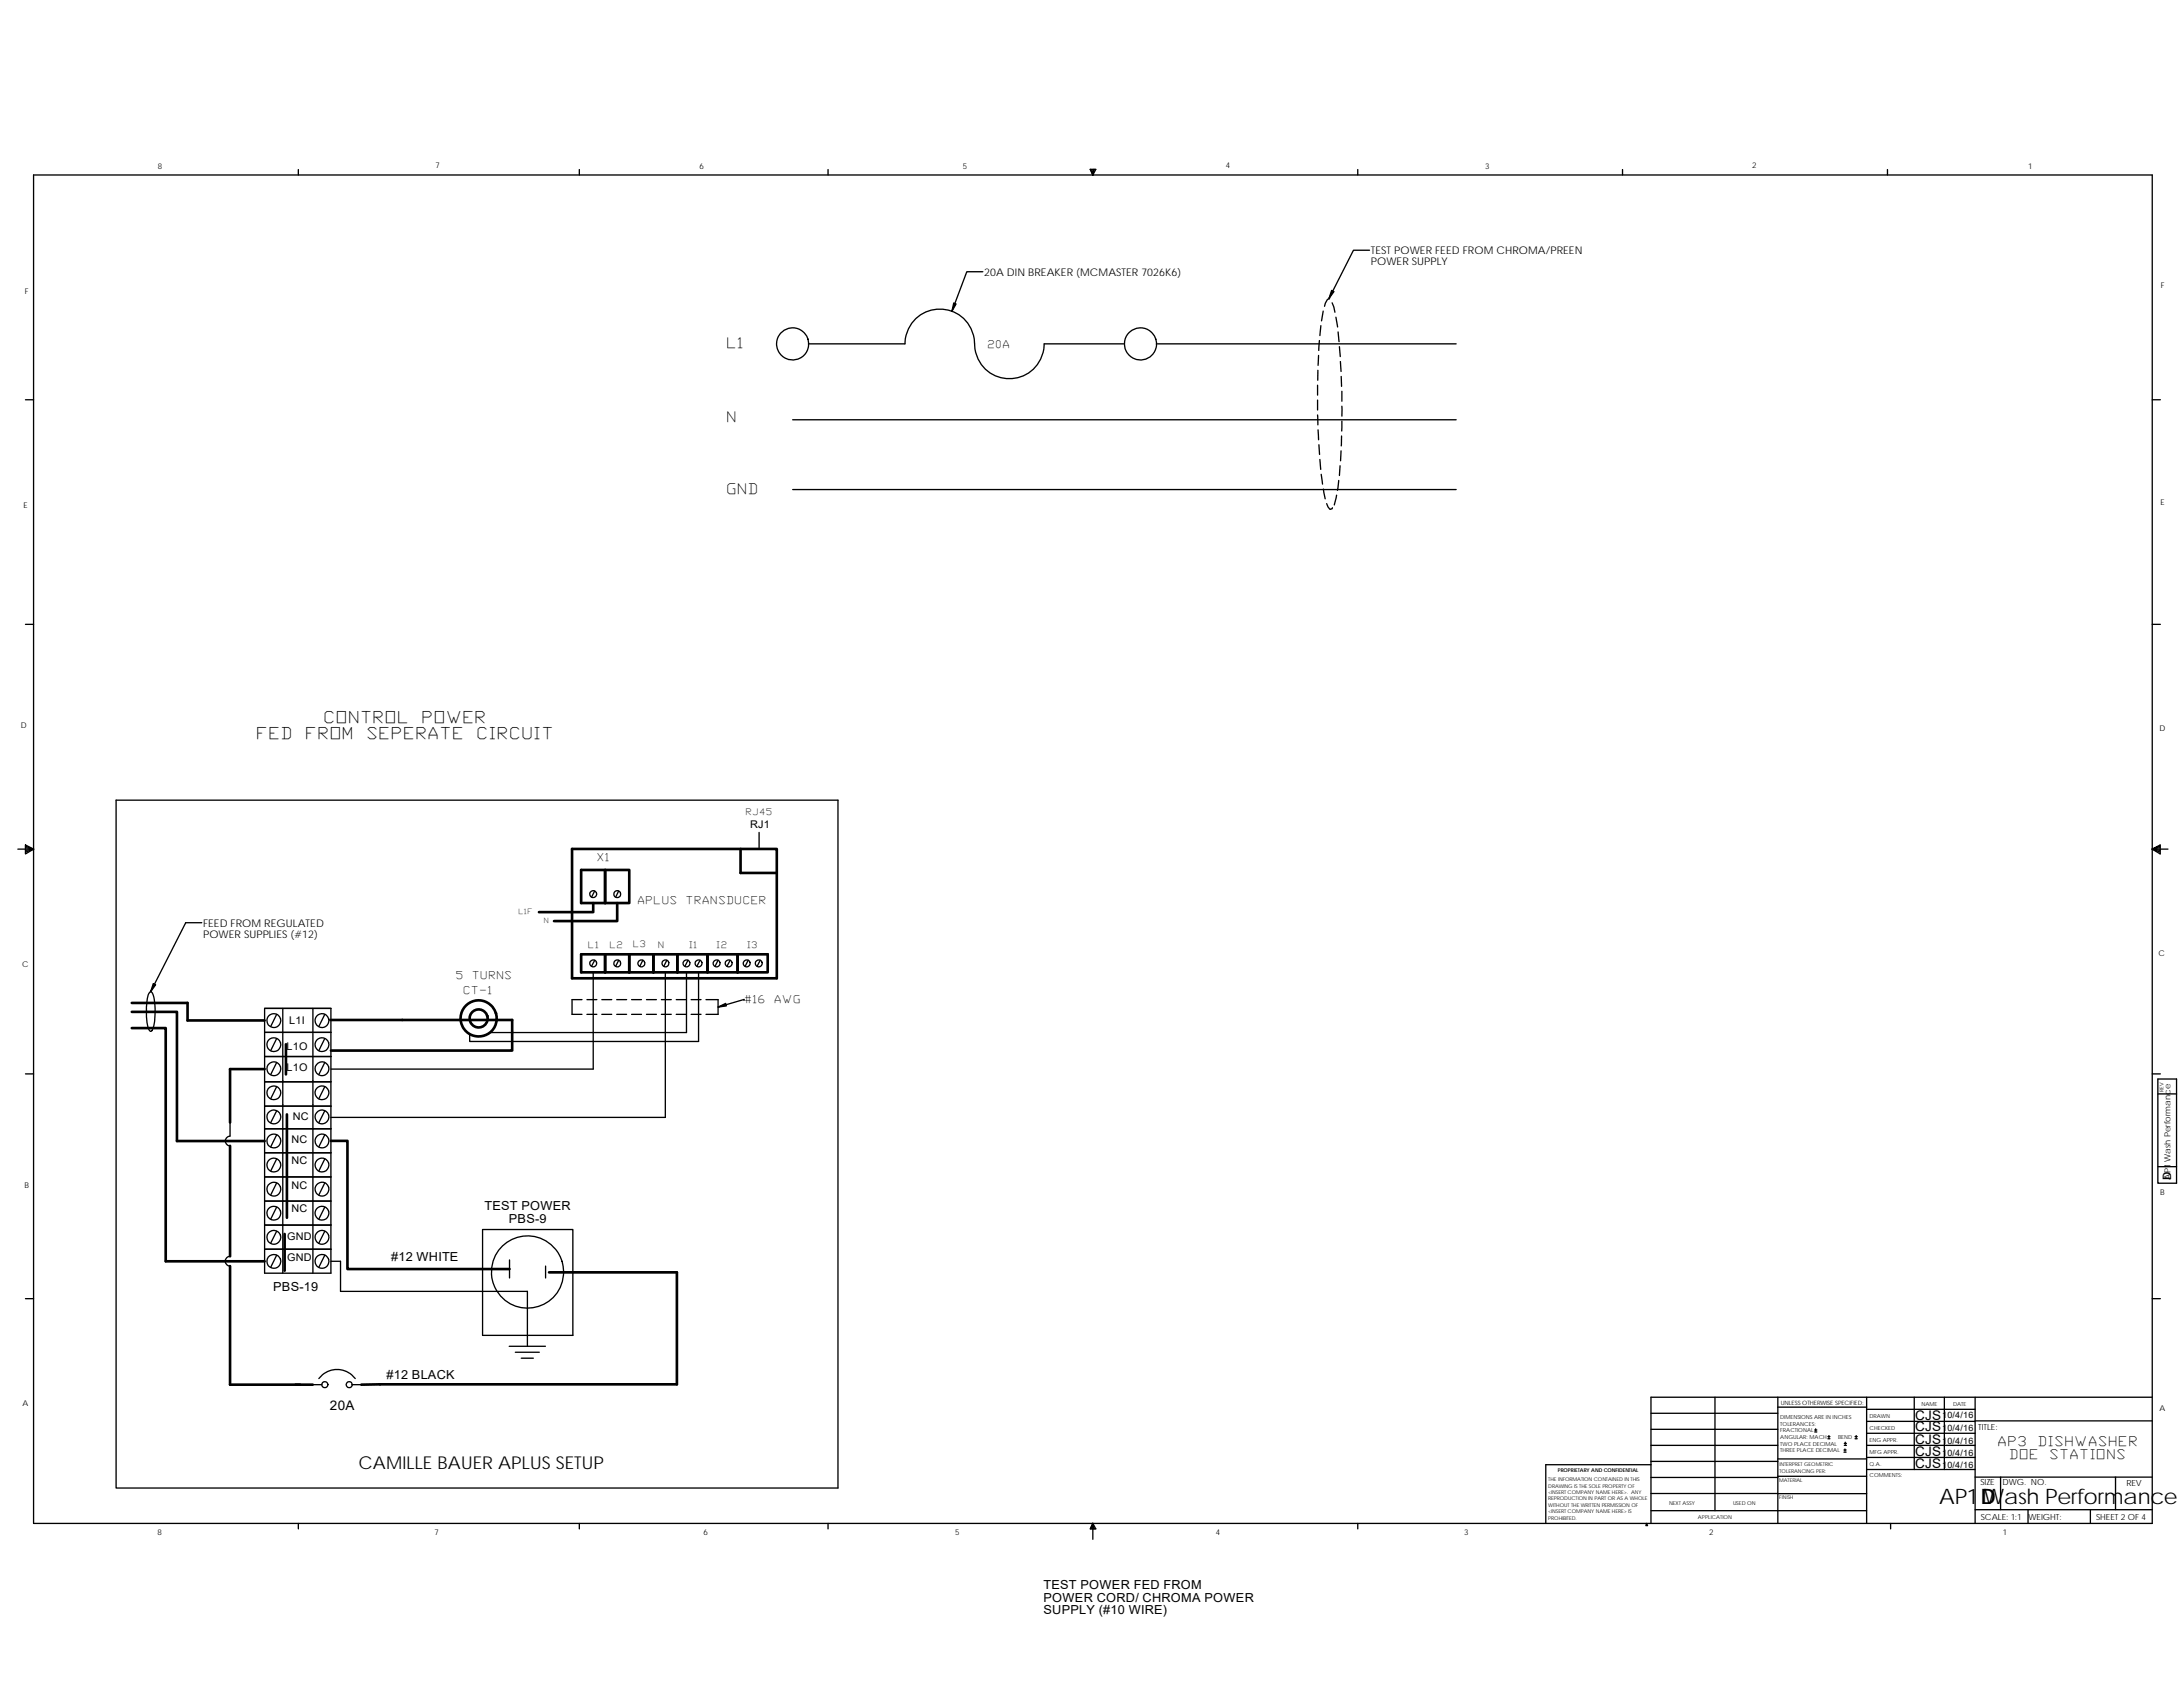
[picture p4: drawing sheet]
<svg xmlns="http://www.w3.org/2000/svg" width="279mm" height="216mm" viewBox="0 0 279 216" stroke-linecap="round" stroke-linejoin="round" font-family="sans-serif">
<defs><g id="words">
<g font-size="2.7">
<text x="248.2" y="192.4">AP1 Wash Performance</text>
<text x="253.5" y="192.5">D</text>
</g>
<text font-size="2.3" x="45.9" y="188">CAMILLE BAUER APLUS SETUP</text>
<g font-size="2.1">
<text x="33" y="94.6">FED</text>
<text x="39.3" y="94.6">FROM</text>
<text x="41.6" y="92.5">CONTROL</text>
<text x="47.1" y="94.6">SEPERATE</text>
<text x="54.2" y="92.5">POWER</text>
<text x="61.2" y="94.6">CIRCUIT</text>
</g>
<g font-size="1.8">
<text x="93.1" y="44.5">L1</text>
<text x="93.1" y="54.1">N</text>
<text x="93.1" y="63.3">GND</text>
</g>
<g font-size="1.7">
<text x="42.2" y="180.5">20A</text>
<text x="245.1" y="184.8">CJS</text>
<text x="245.1" y="183.2">CJS</text>
<text x="245.1" y="181.7">CJS</text>
<text x="255.8" y="185">AP3</text>
<text x="261" y="185">DISHWASHER</text>
<text x="245.1" y="187.9">CJS</text>
<text x="245.1" y="186.3">CJS</text>
<text x="257.3" y="186.7">DOE</text>
<text x="262.5" y="186.7">STATIONS</text>
</g>
<g font-size="1.6">
<text x="62" y="154.9">TEST POWER</text>
<text x="50.1" y="161.3">#12 WHITE</text>
<text x="65.1" y="156.5">PBS-9</text>
<text x="35" y="165.3">PBS-19</text>
<text x="49.5" y="176.4">#12 BLACK</text>
<text x="133.6" y="203.4">TEST POWER FED FROM</text>
<text x="133.6" y="205">POWER CORD/ CHROMA POWER</text>
<text x="133.6" y="206.6">SUPPLY (#10 WIRE)</text>
</g>
<text font-size="1.5" x="277.9" y="151" transform="rotate(-90 277.9 151)">D</text>
<g font-size="1.4">
<text x="126" y="35.3">20A DIN BREAKER (MCMASTER 7026K6)</text>
<text x="175.5" y="32.6">TEST POWER FEED FROM CHROMA/PREEN</text>
<text x="175.5" y="33.9">POWER SUPPLY</text>
<text x="126.5" y="44.5">20A</text>
<text x="96" y="106">RJ1</text>
<text x="76.5" y="110.2">X1</text>
<text x="26" y="118.6">FEED FROM REGULATED</text>
<text x="26" y="120">POWER SUPPLIES (#12)</text>
<text x="81.7" y="115.7">APLUS</text>
<text x="87.9" y="115.7">TRANSDUCER</text>
<text x="58.5" y="125.2">5</text>
<text x="60.6" y="125.2">TURNS</text>
<text x="37" y="131.1">L1I</text>
<text x="59.4" y="127.1">CT-1</text>
<text x="95.4" y="128.4">#16</text>
<text x="99.2" y="128.4">AWG</text>
<text x="36.7" y="134.4">L1O</text>
<text x="36.7" y="137.1">L1O</text>
<text x="37.5" y="143.3">NC</text>
<text x="37.3" y="146.2">NC</text>
<text x="37.3" y="148.9">NC</text>
<text x="37.3" y="155.1">NC</text>
<text x="37.3" y="152.2">NC</text>
<text x="36.7" y="158.7">GND</text>
<text x="36.7" y="161.3">GND</text>
</g>
<g font-size="1.1">
<text x="95.5" y="104.2">RJ45</text>
<text x="75.4" y="121.3">L1</text>
<text x="78.1" y="121.3">L2</text>
<text x="81.1" y="121.2">L3</text>
<text x="84.3" y="121.3">N</text>
<text x="88.3" y="121.3">I1</text>
<text x="91.8" y="121.3">I2</text>
<text x="95.7" y="121.3">I3</text>
<text x="277.8" y="151" transform="rotate(-90 277.8 151)">AP1 Wash Performance</text>
<text x="248.6" y="184.8">10/4/16</text>
<text x="248.6" y="183.2">10/4/16</text>
<text x="248.6" y="181.4">10/4/16</text>
<text x="253.2" y="183">TITLE:</text>
<text x="248.6" y="187.8">10/4/16</text>
<text x="248.6" y="186.3">10/4/16</text>
<text x="253.5" y="190.1">SIZE</text>
<text x="256.3" y="190.1">DWG. NO.</text>
<text x="272.2" y="190.1">REV</text>
<text x="253.5" y="194.5">SCALE: 1:1</text>
<text x="259.6" y="194.5">WEIGHT:</text>
<text x="268.3" y="194.5">SHEET 2 OF 4</text>
</g>
<g font-size="1">
<text x="20.2" y="21.6">8</text>
<text x="55.7" y="21.5">7</text>
<text x="89.5" y="21.6">6</text>
<text x="123.2" y="21.6">5</text>
<text x="156.9" y="21.5">4</text>
<text x="190.1" y="21.6">3</text>
<text x="224.2" y="21.5">2</text>
<text x="259.6" y="21.6">1</text>
<text x="3.2" y="37.6">F</text>
<text x="276.6" y="36.9">F</text>
<text x="3" y="65">E</text>
<text x="276.5" y="64.6">E</text>
<text x="2.6" y="93.2">D</text>
<text x="276.4" y="93.6">D</text>
<text x="2.9" y="123.7">C</text>
<text x="276.2" y="122.4">C</text>
<text x="3.1" y="152.1">B</text>
<text x="276.5" y="153">B</text>
<text x="2.9" y="180">A</text>
<text x="276.4" y="180.6">A</text>
<text x="20.2" y="196.4">8</text>
<text x="55.6" y="196.4">7</text>
<text x="90" y="196.4">6</text>
<text x="122.3" y="196.4">5</text>
<text x="155.6" y="196.4">4</text>
<text x="187.4" y="196.4">3</text>
<text x="218.8" y="196.4">2</text>
<text x="256.3" y="196.4">1</text>
</g>
<g font-size=".9">
<text x="66.4" y="117">L1F</text>
<text x="69.7" y="118.2">N</text>
</g>
<text font-size=".8" x="227.9" y="179.7">UNLESS OTHERWISE SPECIFIED:</text>
<g font-size=".7">
<text x="276.9" y="139.7" transform="rotate(-90 276.9 139.7)">REV</text>
<text x="245.9" y="179.9">NAME</text>
<text x="250" y="179.9">DATE</text>
<text x="227.9" y="185">TWO PLACE DECIMAL</text>
<text x="227.9" y="185.9">THREE PLACE DECIMAL</text>
<text x="227.9" y="181.6">DIMENSIONS ARE IN INCHES</text>
<text x="227.9" y="182.4">TOLERANCES:</text>
<text x="227.9" y="183.3">FRACTIONAL</text>
<text x="227.9" y="184.1">ANGULAR: MACH</text>
<text x="235.2" y="184.1">BEND</text>
<text x="239.3" y="184.6">ENG APPR.</text>
<text x="239.3" y="181.5">DRAWN</text>
<text x="239.3" y="183">CHECKED</text>
<text x="198.2" y="189.6">THE INFORMATION CONTAINED IN THIS</text>
<text x="198.2" y="190.4">DRAWING IS THE SOLE PROPERTY OF</text>
<text x="198.2" y="191.2">&lt;INSERT COMPANY NAME HERE&gt;. ANY</text>
<text x="199.4" y="188.4">PROPRIETARY AND CONFIDENTIAL</text>
<text x="227.7" y="189.6">MATERIAL</text>
<text x="227.7" y="191.8">FINISH</text>
<text x="227.8" y="188.5">TOLERANCING PER:</text>
<text x="227.8" y="187.7">INTERPRET GEOMETRIC</text>
<text x="239.3" y="189">COMMENTS:</text>
<text x="239.3" y="187.6">Q.A.</text>
<text x="239.3" y="186.1">MFG APPR.</text>
<text x="198.2" y="192">REPRODUCTION IN PART OR AS A WHOLE</text>
<text x="198.2" y="192.8">WITHOUT THE WRITTEN PERMISSION OF</text>
<text x="198.2" y="193.7">&lt;INSERT COMPANY NAME HERE&gt; IS</text>
<text x="198.2" y="194.5">PROHIBITED.</text>
<text x="213.6" y="192.6">NEXT ASSY</text>
<text x="217.3" y="194.4">APPLICATION</text>
<text x="221.8" y="192.6">USED ON</text>
</g>
</g></defs>
<g fill="none" stroke="#000" stroke-width=".17">
<path d="M4.3 22.4h271.2v172.6h-271.2zM38.2 21.7v.7M74.1 21.7v.7M106 21.7v.7M125.8 34.8h-2.1l-1.9 5M139.5 21.7h.8l-.4 .7zM139.6 21.7l.3 .7M139.8 21.7l.1 .7M140 21.7l-.1 .7M140.1 21.7l-.2 .7M169.4 39.8l-.3 1.3M170.2 38.2l-.3 .1-.4 .9"/>
<path d="M170.5 38.8l.4 1.2M173.8 21.7v.7M175.3 32h-2.1l-3.1 6.2M207.7 21.7v.7M241.6 21.7v.7M3.3 51.2h1M101.5 53.7h84.9M103.5 44h12.3a4.5 4.5 0 0 1 4.5-4.4 4.5 4.5 0 0 1 4.4 4.4 4.5 4.5 0 0 0 4.5 4.5 4.5 4.5 0 0 0 4.4-4.5h10.3M148 44h38.4M168.6 53.1l.1 1.3M168.6 49.3v1.3M168.6 51.2v1.3"/>
<path d="M168.7 47.4v1.3M168.7 55l.1 1.3M168.8 45.5l-.1 1.3M168.8 56.9l.1 1.3M168.9 43.6l-.1 1.3M168.9 58.8l.1 1.3M169.1 41.7l-.2 1.2M171 40.6l.2 1.2M171.3 42.5l.1 1.2M171.4 44.4l.1 1.2M171.5 59.6l-.1 1.3M171.6 46.3v1.2"/>
<path d="M171.6 57.7v1.3M171.7 48.2v1.2M171.7 55.8v1.3M171.7 52v1.3M171.7 50.1v1.3M171.7 53.9v1.3M275.5 51.2h1M3.3 79.9h1M101.5 62.7h84.9M169.1 60.7l.2 1.3M169.4 62.6l.2 1.2M169.8 64.5l.4 .7 .3-.1v-.1"/>
<path d="M171.1 63.4l-.3 1.2M171.3 61.5l-.1 1.3M275.5 79.9h1M2.3 108.7h2M3.3 108.1l1 .6-1 .6zM3.3 108.3l1 .4M3.3 108.5l1 .2M4.3 108.7l-1 .4M4.3 108.7l-1 .1M14.9 102.4h92.4v88h-92.4zM25.8 118.1h-2l-4.5 8.8M76.1 114l-.4 .8"/>
<path d="M79.2 114l-.4 .8M97.2 106.5v2.1M275.5 108.7h2M275.5 108.7l1 .1M275.5 108.7l1 .4M276.5 108.3l-1 .4 1-.6v1.2l-1-.6M276.5 108.5l-1 .2M3.3 137.4h1M19.1 127l.2-.1 .1 .1a6.8 6.8 0 0 1 .4 3.8l-.2 .7a.5 .5 0 0 1-.3 .5l-.3-.4a8.9 8.9 0 0 1 0-4.4zM33.9 135.2h8.5M33.9 138.5h8.5M33.9 132.1h8.5"/>
<path d="M33.9 129.1h8.5v33.8h-8.5zM35.4 132.9l-.8 1.6M35.4 136l-.8 1.5M35.4 129.8l-.8 1.6M35.4 139.1l-.8 1.5M36.2 129.1v33.8M40 129.1v33.8M41.6 132.9l-.8 1.6M41.6 136l-.8 1.5M41.6 129.8l-.8 1.6M41.6 139.1l-.8 1.5M62.4 130.3v.1"/>
<path d="M74.5 127.9h-1.3v1.9h1.3M75.1 127.9h1.3M75.1 129.8h1.3M75.9 124.4v12.4h-33.5M76.1 122.9l-.4 .8M77 127.9h1.3M77 129.8h1.3M78.9 127.9h1.3M78.9 129.8h1.3M79.2 122.9l-.4 .8M80.8 127.9h1.3M80.8 129.8h1.3"/>
<path d="M82.3 122.9l-.4 .8M82.7 127.9h1.3M82.7 129.8h1.3M84.6 127.9h1.3M84.6 129.8h1.3M85.2 124.4v18.6h-42.8M85.3 122.9l-.3 .8M86.6 127.9h1.2M86.6 129.8h1.2M87.9 124.4v7.7h-25.2M88.1 122.9l-.4 .8M88.5 127.9h1.2"/>
<path d="M88.5 129.8h1.2M89.4 124.4v8.9h-29.3v-1M89.6 122.9l-.4 .8M90.4 127.9h1.5v1.9h-1.5M91.9 122.9l-.4 .8M93.5 122.9l-.5 .8M95.2 127.9h.1M95.2 127.9l-3.3 1M95.8 122.9l-.4 .8M97.3 122.9l-.4 .8M275.5 137.4h1M276.2 138.1h2.4v13.3h-2.4z"/>
<path d="M276.2 140h2.4M29.4 143.7v1.7l-.2 .1-.3 .2-.1 .3 .1 .3 .3 .3h.2M33.9 141.6h8.5M33.9 144.5h8.5M33.9 147.5h8.5M33.9 150.6h8.5M33.9 153.7h8.5M33.9 156.8h8.5M33.9 159.9h8.5M35.4 142.2l-.8 1.5M35.4 145.2l-.8 1.6M35.4 148.3l-.8 1.6"/>
<path d="M35.4 151.4l-.8 1.5M35.4 154.5l-.8 1.5M35.4 157.6l-.8 1.5M41.6 142.2l-.8 1.5M41.6 145.2l-.8 1.6M41.6 148.3l-.8 1.6M41.6 151.4l-.8 1.5M41.6 154.5l-.8 1.5M41.6 157.6l-.8 1.5M61.8 157.4h11.5v13.5h-11.5zM276.2 149.3h2.4M3.3 166.2h1"/>
<path d="M29.4 160.8h-.2l-.3 .3-.1 .3 .1 .3 .3 .3h.2M35.4 160.6l-.8 1.6M40 177.2h1.2M40.8 176.4a2.91 2.91 0 0 1 4.7 0M41.6 160.6l-.8 1.6M42.4 161.4h1.2v3.9h23.9v7M45.1 177.2h1.1M65.2 172.3h4.6M65.2 161.2v2.4M66 173.1h3M66.7 173.8h1.6M69.8 162v1.6"/>
<path d="M219.5 178.8v14.5M227.5 178.8v16.2M238.9 178.8v16.2M245 178.8v9.3M248.9 178.8v9.3M252.8 178.8v16.2M275.5 166.2h1M275.5 178.8h-64.2v16.2M38.2 195v.7M74.1 195v.7M106 195v.7M139.9 195l.4 .7h-.8z"/>
<path d="M139.9 195v2M139.9 195l.2 .7M139.9 195l-.3 .7M139.9 195l-.1 .7M139.9 195l.1 .7M173.8 195v.7M210.8 195l.1 .2h-.2zM211.3 193.3h27.6M211.3 189.1h16.2M211.3 187h16.2M211.3 185h16.2M211.3 182.9h16.2"/>
<path d="M211.3 180.9h16.2M211.3 191.1h16.2M211.3 187.5h-13.5v7.5M227.5 180.1h11.4M227.5 191.2h11.4M227.5 188.9h11.4M227.5 186.7h11.4M232.3 183.3h.2M232.3 183h.2M232.4 182.9v.2M234 184.1h.2M234 183.9h.2"/>
<path d="M234.1 183.7v.3M236 185.8h.3M236 185.6h.3M236.1 185h.2M236.1 184.7h.2M236.1 185.4v.3M236.2 184.6v.2M237.4 184.1h.3M237.4 183.9h.3M237.6 183.7v.3M238.9 188.1h13.9M238.9 185h13.9"/>
<path d="M238.9 186.5h13.9M238.9 183.4h13.9M238.9 181.9h13.9M238.9 180.4h13.9M242 195v.7M252.8 193.2h22.7M252.8 189h22.7M252.8 181.8h22.7M256.1 189v4.2M259.6 193.2v1.8M267.5 193.2v1.8M270.8 189v4.2"/>
<circle cx="101.5" cy="44" r="2.06"/>
<circle cx="146" cy="44" r="2.05"/>
<circle cx="75.9" cy="114.4" r=".44"/>
<circle cx="79" cy="114.4" r=".45"/>
<circle cx="35" cy="133.7" r=".89"/>
<circle cx="35" cy="130.6" r=".88"/>
<circle cx="35.1" cy="139.9" r=".89"/>
<circle cx="35.1" cy="136.8" r=".88"/>
<circle cx="41.2" cy="139.9" r=".89"/>
<circle cx="41.2" cy="133.7" r=".89"/>
<circle cx="41.2" cy="130.6" r=".88"/>
<circle cx="41.2" cy="136.8" r=".88"/>
<circle cx="75.9" cy="123.3" r=".44"/>
<circle cx="79" cy="123.3" r=".44"/>
<circle cx="82.1" cy="123.3" r=".44"/>
<circle cx="85.2" cy="123.3" r=".44"/>
<circle cx="87.9" cy="123.3" r=".44"/>
<circle cx="89.4" cy="123.3" r=".44"/>
<circle cx="91.7" cy="123.3" r=".44"/>
<circle cx="93.3" cy="123.3" r=".44"/>
<circle cx="95.6" cy="123.3" r=".44"/>
<circle cx="97.1" cy="123.3" r=".44"/>
<circle cx="35" cy="155.3" r=".89"/>
<circle cx="35" cy="149.1" r=".89"/>
<circle cx="35.1" cy="158.4" r=".88"/>
<circle cx="35.1" cy="142.9" r=".88"/>
<circle cx="35.1" cy="146" r=".89"/>
<circle cx="35.1" cy="152.2" r=".88"/>
<circle cx="41.2" cy="155.3" r=".89"/>
<circle cx="41.2" cy="149.1" r=".89"/>
<circle cx="41.2" cy="158.4" r=".88"/>
<circle cx="41.2" cy="142.9" r=".88"/>
<circle cx="41.2" cy="152.2" r=".88"/>
<circle cx="41.2" cy="146" r=".88"/>
<circle cx="35.1" cy="161.4" r=".89"/>
<circle cx="41.2" cy="161.4" r=".88"/>
<circle cx="41.6" cy="177.2" r=".39"/>
<circle cx="44.7" cy="177.2" r=".39"/>
<circle cx="67.5" cy="162.8" r="4.6"/>
</g>
<g fill="none" stroke="#000" stroke-width=".34">
<path d="M73.2 108.6h26.2v16.6h-26.2zM74.4 111.3h3v4.3h-3zM75.9 115.6v1.1h-6.9M77.4 111.3h3.1v4.3h-3.1zM79 115.6v2.3h-8.1M94.8 108.6v3.1h4.6M16.9 128.4h7.1v2.2h9.9M16.9 131.6h4.3v29.8h12.7M16.9 129.5h5.7v16.5h11.3M33.9 136.8h-4.5v6.9M36.6 133.6v3.9M42.3 130.5h23.3v4h-23.2"/>
<path d="M77.4 122.1v2.3M80.5 122.1v2.3M83.6 122.1v2.3M86.7 122.1v2.3M86.7 122.1h-12.3v2.3h12.3M86.7 122.1h3.9v2.3h-3.9M90.6 122.1h7.7v2.3h-7.7zM94.4 122.1v2.3M29.4 146.6v14.2M36.4 157.9v4.7M36.7 142.6v13.3M42.4 146h2.1v16.4h20.7"/>
<path d="M29.4 162v15.2h10.6M70.3 162.8h16.3v14.4h-40.4"/>
<circle cx="61.3" cy="130.3" r="1.15"/>
<circle cx="61.3" cy="130.3" r="2.31"/>
</g>
<g fill="#000" stroke="#000" stroke-width=".17">
<path d="M122.1 38.8l.3 .1-.6 .9z" fill-rule="evenodd"/>
<path d="M170.4 37.2l.3 .1-.6 .9z" fill-rule="evenodd"/>
<path d="M19.6 125.9l.3 .1-.6 .9z" fill-rule="evenodd"/>
<path d="M91.9 128.9l1-.5 .1 .3z" fill-rule="evenodd"/>
</g>
<use href="#words"/>
</svg>
